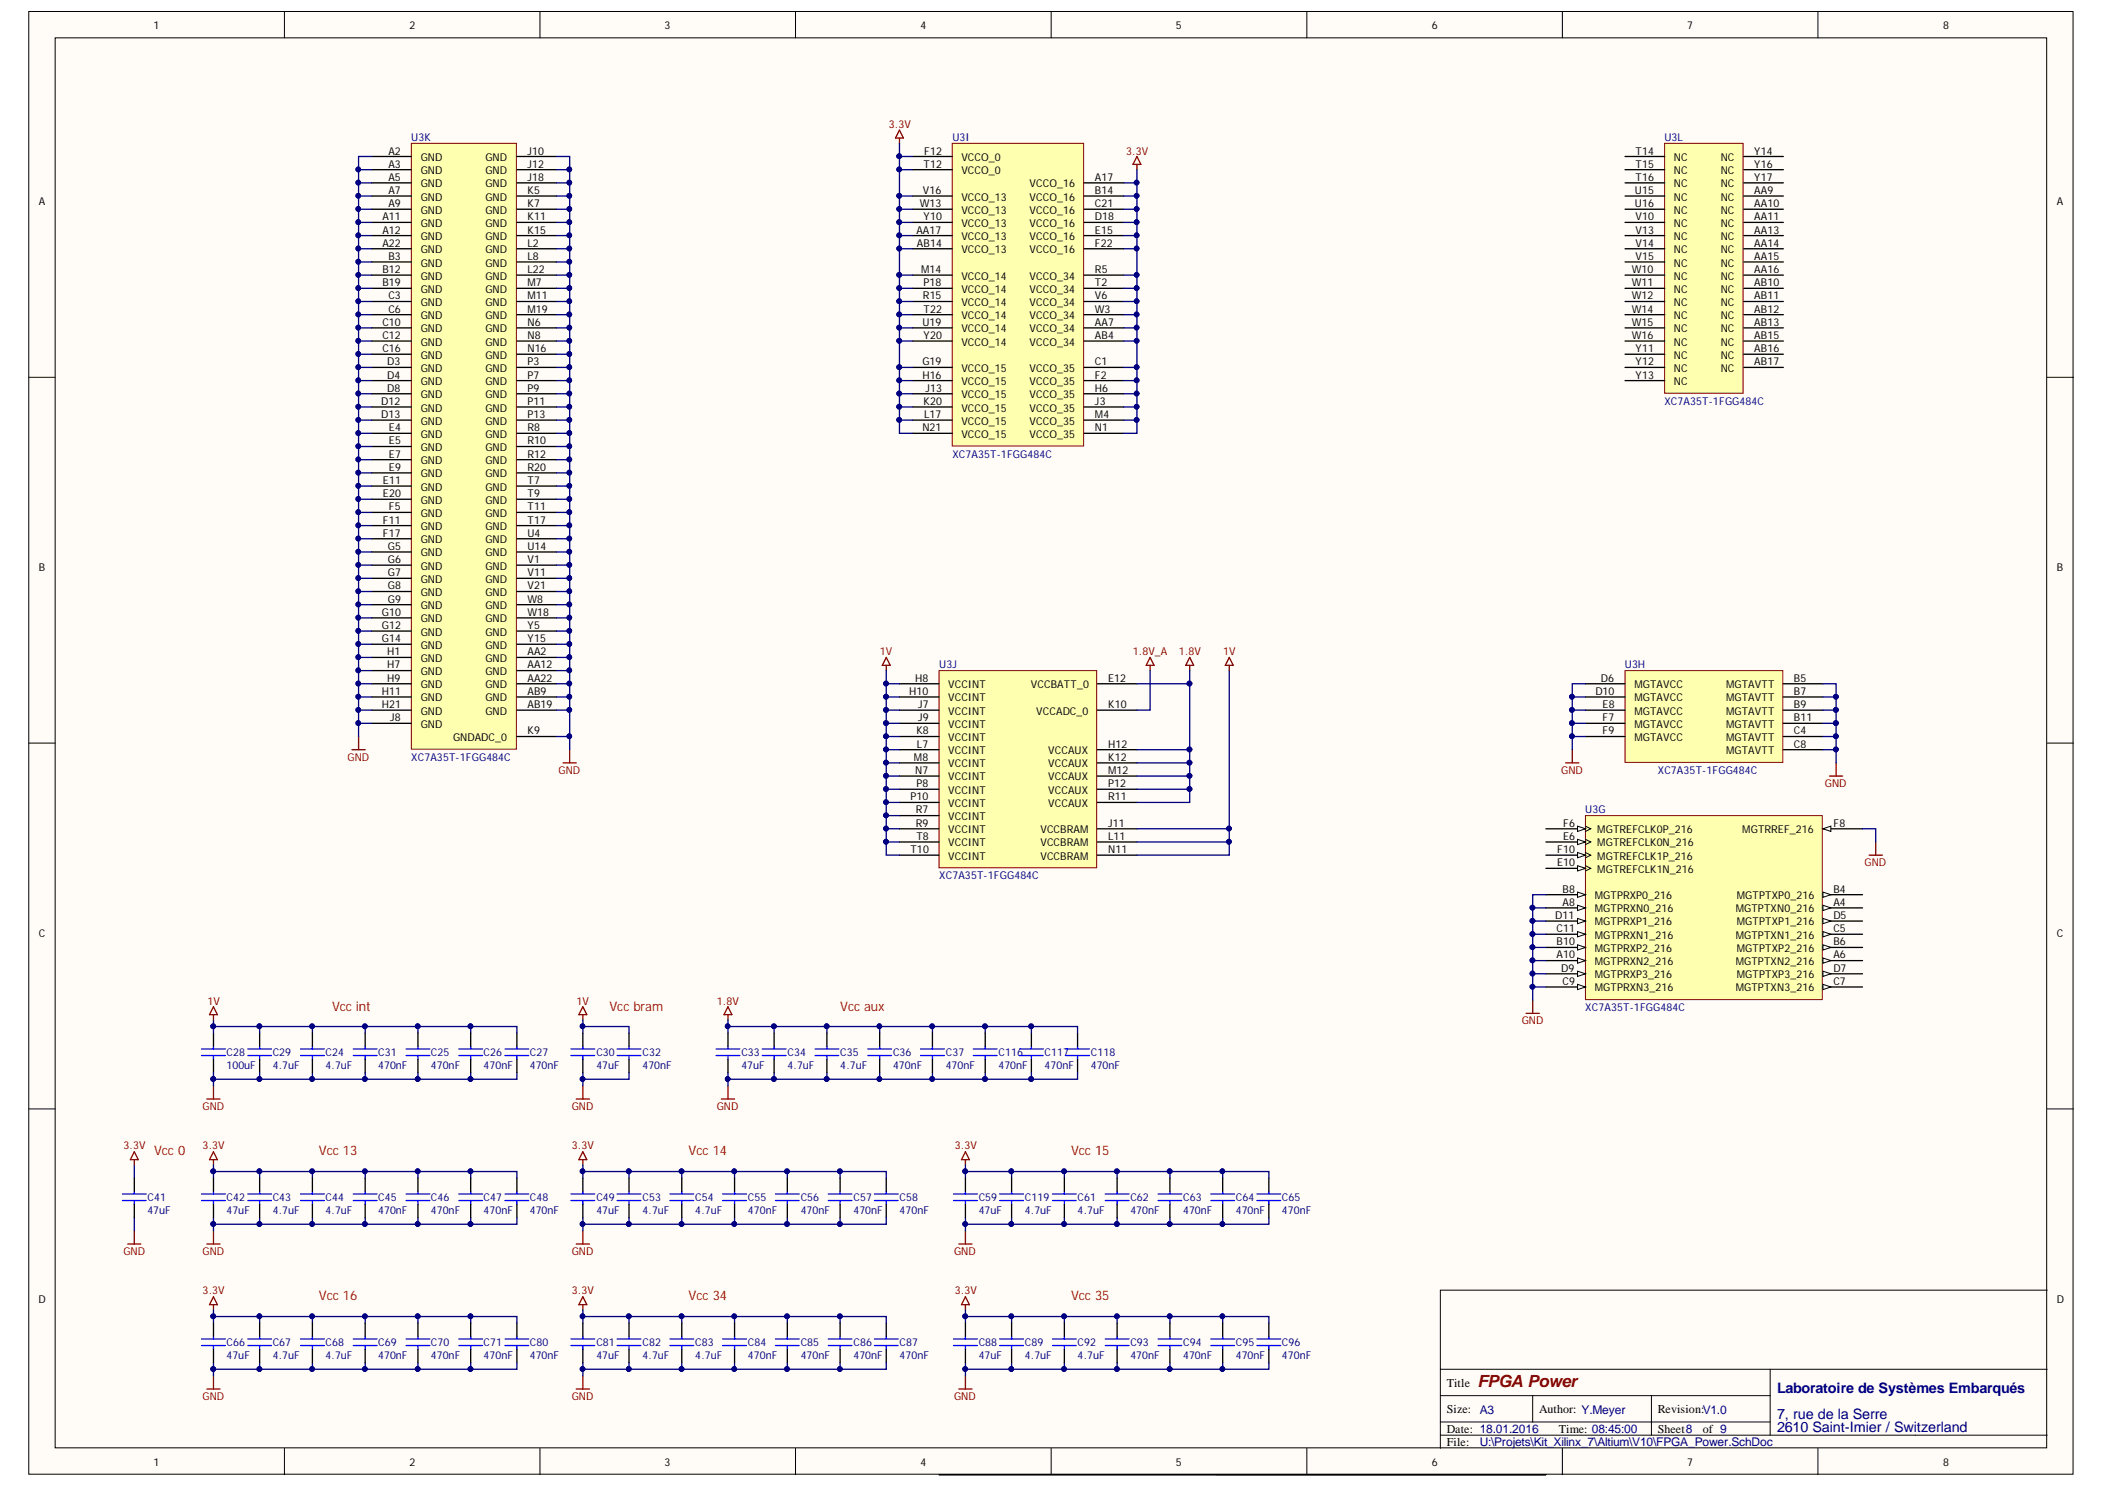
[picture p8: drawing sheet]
<svg xmlns="http://www.w3.org/2000/svg" width="297mm" height="210mm" viewBox="0 0 297 210" stroke-linecap="round" stroke-linejoin="round" font-family="sans-serif">
<defs><g id="words">
<text font-size="2.4" fill="#800000" x="208.5" y="195.6">FPGA Power</text>
<g font-size="2" fill="#000080">
<text x="250.8" y="196.5">Laboratoire de Systèmes Embarqués</text>
<text x="250.8" y="200.2">7, rue de la Serre</text>
<text x="250.8" y="202">2610 Saint-Imier / Switzerland</text>
</g>
<g font-size="1.9" fill="#f00">
<text x="46.9" y="142.5">Vcc int</text>
<text x="86" y="142.5">Vcc bram</text>
<text x="118.6" y="142.5">Vcc aux</text>
<text x="21.7" y="163">Vcc 0</text>
<text x="45" y="163">Vcc 13</text>
<text x="97.2" y="163">Vcc 14</text>
<text x="151.1" y="163">Vcc 15</text>
<text x="45" y="183.4">Vcc 16</text>
<text x="97.2" y="183.4">Vcc 34</text>
<text x="151.1" y="183.4">Vcc 35</text>
</g>
<g font-size="1.7">
<text x="204.2" y="195.6">Title</text>
<text x="204.2" y="199.3">Size:</text>
<text x="204.2" y="202.1">Date: 18.01.2016</text>
<text x="204.2" y="204">File:</text>
<text x="217.2" y="199.3">Author: Y.Meyer</text>
<text x="220" y="202.1">Time: 08:45:00</text>
<text x="233.9" y="199.3">Revision:V1.0</text>
<text x="233.9" y="202.1">Sheet8</text>
<text x="240.3" y="202.1">of 9</text>
</g>
<g font-size="1.7" fill="#000080">
<text x="208.8" y="204">U:\Projets\Kit_Xilinx_7\Altium\V10\FPGA_Power.SchDoc</text>
<text x="208.8" y="199.5">A3</text>
</g>
<g font-size="1.5">
<text x="21.7" y="4.1">1</text>
<text x="57.8" y="4.1">2</text>
<text x="93.8" y="4.1">3</text>
<text x="129.9" y="4.1">4</text>
<text x="165.9" y="4.1">5</text>
<text x="202" y="4.1">6</text>
<text x="238.1" y="4.1">7</text>
<text x="274.2" y="4.1">8</text>
<text x="54.8" y="21.8">A2</text>
<text x="54.8" y="23.7">A3</text>
<text x="59.4" y="22.7">GND</text>
<text x="68.5" y="22.7">GND</text>
<text x="74.4" y="21.8">J10</text>
<text x="74.4" y="23.7">J12</text>
<text x="130.3" y="23.7">T12</text>
<text x="130.4" y="21.8">F12</text>
<text x="135.7" y="22.7">VCCO_0</text>
<text x="230.8" y="21.8">T14</text>
<text x="230.8" y="23.7">T15</text>
<text x="236.2" y="22.7">NC</text>
<text x="242.8" y="22.7">NC</text>
<text x="247.5" y="21.8">Y14</text>
<text x="247.5" y="23.7">Y16</text>
<text x="5.5" y="29">A</text>
<text x="54.8" y="25.5">A5</text>
<text x="54.8" y="27.4">A7</text>
<text x="54.8" y="29.2">A9</text>
<text x="59.4" y="24.6">GND</text>
<text x="59.4" y="26.4">GND</text>
<text x="59.4" y="28.3">GND</text>
<text x="68.5" y="24.6">GND</text>
<text x="68.5" y="26.4">GND</text>
<text x="68.5" y="28.3">GND</text>
<text x="74.4" y="25.5">J18</text>
<text x="74.4" y="27.4">K5</text>
<text x="74.4" y="29.2">K7</text>
<text x="129.8" y="29.2">W13</text>
<text x="130.2" y="27.4">V16</text>
<text x="135.7" y="24.6">VCCO_0</text>
<text x="135.7" y="28.3">VCCO_13</text>
<text x="145.3" y="26.4">VCCO_16</text>
<text x="145.3" y="28.3">VCCO_16</text>
<text x="154.5" y="25.5">A17</text>
<text x="154.5" y="27.4">B14</text>
<text x="154.5" y="29.2">C21</text>
<text x="230.7" y="27.4">U15</text>
<text x="230.7" y="29.2">U16</text>
<text x="230.8" y="25.5">T16</text>
<text x="236.2" y="24.6">NC</text>
<text x="236.2" y="26.4">NC</text>
<text x="236.2" y="28.3">NC</text>
<text x="242.8" y="24.6">NC</text>
<text x="242.8" y="26.4">NC</text>
<text x="242.8" y="28.3">NC</text>
<text x="247.5" y="25.5">Y17</text>
<text x="247.5" y="27.4">AA9</text>
<text x="247.5" y="29.2">AA10</text>
<text x="290.3" y="29">A</text>
<text x="54" y="31.1">A11</text>
<text x="54" y="33">A12</text>
<text x="54" y="34.8">A22</text>
<text x="59.4" y="30.2">GND</text>
<text x="59.4" y="32">GND</text>
<text x="59.4" y="33.9">GND</text>
<text x="59.4" y="35.7">GND</text>
<text x="68.5" y="30.2">GND</text>
<text x="68.5" y="32">GND</text>
<text x="68.5" y="33.9">GND</text>
<text x="68.5" y="35.7">GND</text>
<text x="74.4" y="31.1">K11</text>
<text x="74.4" y="33">K15</text>
<text x="74.4" y="34.8">L2</text>
<text x="129.3" y="33">AA17</text>
<text x="129.4" y="34.8">AB14</text>
<text x="130.3" y="31.1">Y10</text>
<text x="135.7" y="33.9">VCCO_13</text>
<text x="135.7" y="35.7">VCCO_13</text>
<text x="135.7" y="30.2">VCCO_13</text>
<text x="135.7" y="32">VCCO_13</text>
<text x="145.3" y="30.2">VCCO_16</text>
<text x="145.3" y="32">VCCO_16</text>
<text x="145.3" y="33.9">VCCO_16</text>
<text x="145.3" y="35.7">VCCO_16</text>
<text x="154.5" y="31.1">D18</text>
<text x="154.5" y="33">E15</text>
<text x="154.5" y="34.8">F22</text>
<text x="230.8" y="31.1">V10</text>
<text x="230.8" y="33">V13</text>
<text x="230.8" y="34.8">V14</text>
<text x="236.2" y="30.2">NC</text>
<text x="236.2" y="32">NC</text>
<text x="236.2" y="33.9">NC</text>
<text x="236.2" y="35.7">NC</text>
<text x="242.8" y="30.2">NC</text>
<text x="242.8" y="32">NC</text>
<text x="242.8" y="33.9">NC</text>
<text x="242.8" y="35.7">NC</text>
<text x="247.5" y="31.1">AA11</text>
<text x="247.5" y="33">AA13</text>
<text x="247.5" y="34.8">AA14</text>
<text x="54" y="38.5">B12</text>
<text x="54" y="40.4">B19</text>
<text x="54.8" y="36.7">B3</text>
<text x="59.4" y="37.6">GND</text>
<text x="59.4" y="39.5">GND</text>
<text x="59.4" y="41.3">GND</text>
<text x="68.5" y="37.6">GND</text>
<text x="68.5" y="39.5">GND</text>
<text x="68.5" y="41.3">GND</text>
<text x="74.4" y="36.7">L8</text>
<text x="74.4" y="38.5">L22</text>
<text x="74.4" y="40.4">M7</text>
<text x="130" y="38.5">M14</text>
<text x="130.3" y="40.4">P18</text>
<text x="135.7" y="39.5">VCCO_14</text>
<text x="135.7" y="41.3">VCCO_14</text>
<text x="145.3" y="39.5">VCCO_34</text>
<text x="145.3" y="41.3">VCCO_34</text>
<text x="154.5" y="38.5">R5</text>
<text x="154.5" y="40.4">T2</text>
<text x="230.3" y="38.5">W10</text>
<text x="230.3" y="40.4">W11</text>
<text x="230.8" y="36.7">V15</text>
<text x="236.2" y="37.6">NC</text>
<text x="236.2" y="39.5">NC</text>
<text x="236.2" y="41.3">NC</text>
<text x="242.8" y="37.6">NC</text>
<text x="242.8" y="39.5">NC</text>
<text x="242.8" y="41.3">NC</text>
<text x="247.5" y="36.7">AA15</text>
<text x="247.5" y="38.5">AA16</text>
<text x="247.5" y="40.4">AB10</text>
<text x="54" y="46">C10</text>
<text x="54" y="47.8">C12</text>
<text x="54.8" y="42.2">C3</text>
<text x="54.8" y="44.1">C6</text>
<text x="59.4" y="43.2">GND</text>
<text x="59.4" y="45">GND</text>
<text x="59.4" y="46.9">GND</text>
<text x="68.5" y="43.2">GND</text>
<text x="68.5" y="45">GND</text>
<text x="68.5" y="46.9">GND</text>
<text x="74.4" y="42.2">M11</text>
<text x="74.4" y="44.1">M19</text>
<text x="74.4" y="46">N6</text>
<text x="74.4" y="47.8">N8</text>
<text x="130.2" y="46">U19</text>
<text x="130.2" y="42.2">R15</text>
<text x="130.3" y="44.1">T22</text>
<text x="130.3" y="47.8">Y20</text>
<text x="135.7" y="43.2">VCCO_14</text>
<text x="135.7" y="45">VCCO_14</text>
<text x="135.7" y="46.9">VCCO_14</text>
<text x="145.3" y="46.9">VCCO_34</text>
<text x="145.3" y="43.2">VCCO_34</text>
<text x="145.3" y="45">VCCO_34</text>
<text x="154.5" y="46">AA7</text>
<text x="154.5" y="47.8">AB4</text>
<text x="154.5" y="42.2">V6</text>
<text x="154.5" y="44.1">W3</text>
<text x="230.3" y="42.2">W12</text>
<text x="230.3" y="44.1">W14</text>
<text x="230.3" y="46">W15</text>
<text x="230.3" y="47.8">W16</text>
<text x="236.2" y="43.2">NC</text>
<text x="236.2" y="45">NC</text>
<text x="236.2" y="46.9">NC</text>
<text x="242.8" y="43.2">NC</text>
<text x="242.8" y="45">NC</text>
<text x="242.8" y="46.9">NC</text>
<text x="247.5" y="42.2">AB11</text>
<text x="247.5" y="44.1">AB12</text>
<text x="247.5" y="46">AB13</text>
<text x="247.5" y="47.8">AB15</text>
<text x="54" y="49.7">C16</text>
<text x="54.6" y="51.5">D3</text>
<text x="54.6" y="53.4">D4</text>
<text x="59.4" y="48.8">GND</text>
<text x="59.4" y="50.6">GND</text>
<text x="59.4" y="52.5">GND</text>
<text x="68.5" y="48.8">GND</text>
<text x="68.5" y="50.6">GND</text>
<text x="68.5" y="52.5">GND</text>
<text x="74.4" y="49.7">N16</text>
<text x="74.4" y="51.5">P3</text>
<text x="74.4" y="53.4">P7</text>
<text x="130.2" y="51.5">G19</text>
<text x="130.2" y="53.4">H16</text>
<text x="135.7" y="48.8">VCCO_14</text>
<text x="135.7" y="52.5">VCCO_15</text>
<text x="145.3" y="48.8">VCCO_34</text>
<text x="145.3" y="52.5">VCCO_35</text>
<text x="154.5" y="51.5">C1</text>
<text x="154.5" y="53.4">F2</text>
<text x="230.8" y="49.7">Y11</text>
<text x="230.8" y="51.5">Y12</text>
<text x="230.8" y="53.4">Y13</text>
<text x="236.2" y="48.8">NC</text>
<text x="236.2" y="50.6">NC</text>
<text x="236.2" y="52.5">NC</text>
<text x="242.8" y="48.8">NC</text>
<text x="242.8" y="50.6">NC</text>
<text x="242.8" y="52.5">NC</text>
<text x="247.5" y="49.7">AB16</text>
<text x="247.5" y="51.5">AB17</text>
<text x="53.8" y="57.1">D12</text>
<text x="53.8" y="59">D13</text>
<text x="54.6" y="55.3">D8</text>
<text x="59.4" y="56.2">GND</text>
<text x="59.4" y="54.3">GND</text>
<text x="59.4" y="58">GND</text>
<text x="59.4" y="59.9">GND</text>
<text x="68.5" y="54.3">GND</text>
<text x="68.5" y="56.2">GND</text>
<text x="68.5" y="58">GND</text>
<text x="68.5" y="59.9">GND</text>
<text x="74.4" y="55.3">P9</text>
<text x="74.4" y="57.1">P11</text>
<text x="74.4" y="59">P13</text>
<text x="130.3" y="57.1">K20</text>
<text x="130.4" y="59">L17</text>
<text x="130.6" y="55.3">J13</text>
<text x="135.7" y="54.3">VCCO_15</text>
<text x="135.7" y="56.2">VCCO_15</text>
<text x="135.7" y="58">VCCO_15</text>
<text x="135.7" y="59.9">VCCO_15</text>
<text x="145.3" y="54.3">VCCO_35</text>
<text x="145.3" y="56.2">VCCO_35</text>
<text x="145.3" y="58">VCCO_35</text>
<text x="145.3" y="59.9">VCCO_35</text>
<text x="154.5" y="55.3">H6</text>
<text x="154.5" y="57.1">J3</text>
<text x="154.5" y="59">M4</text>
<text x="236.2" y="54.3">NC</text>
<text x="54.9" y="60.8">E4</text>
<text x="54.9" y="62.7">E5</text>
<text x="54.9" y="64.6">E7</text>
<text x="59.4" y="61.8">GND</text>
<text x="59.4" y="63.6">GND</text>
<text x="59.4" y="65.5">GND</text>
<text x="68.5" y="61.8">GND</text>
<text x="68.5" y="63.6">GND</text>
<text x="68.5" y="65.5">GND</text>
<text x="74.4" y="60.8">R8</text>
<text x="74.4" y="62.7">R10</text>
<text x="74.4" y="64.6">R12</text>
<text x="130.2" y="60.8">N21</text>
<text x="135.7" y="61.8">VCCO_15</text>
<text x="145.3" y="61.8">VCCO_35</text>
<text x="154.5" y="60.8">N1</text>
<text x="54" y="68.3">E11</text>
<text x="54" y="70.1">E20</text>
<text x="54.9" y="66.4">E9</text>
<text x="54.9" y="72">F5</text>
<text x="59.4" y="67.3">GND</text>
<text x="59.4" y="69.2">GND</text>
<text x="59.4" y="71.1">GND</text>
<text x="68.5" y="67.3">GND</text>
<text x="68.5" y="69.2">GND</text>
<text x="68.5" y="71.1">GND</text>
<text x="74.4" y="66.4">R20</text>
<text x="74.4" y="68.3">T7</text>
<text x="74.4" y="70.1">T9</text>
<text x="74.4" y="72">T11</text>
<text x="54" y="73.8">F11</text>
<text x="54" y="75.7">F17</text>
<text x="54.7" y="77.6">G5</text>
<text x="59.4" y="72.9">GND</text>
<text x="59.4" y="74.8">GND</text>
<text x="59.4" y="76.6">GND</text>
<text x="68.5" y="72.9">GND</text>
<text x="68.5" y="74.8">GND</text>
<text x="68.5" y="76.6">GND</text>
<text x="74.4" y="73.8">T17</text>
<text x="74.4" y="75.7">U4</text>
<text x="74.4" y="77.6">U14</text>
<text x="5.5" y="80.5">B</text>
<text x="54.7" y="79.4">G6</text>
<text x="54.7" y="81.3">G7</text>
<text x="54.7" y="83.1">G8</text>
<text x="59.4" y="78.5">GND</text>
<text x="59.4" y="80.4">GND</text>
<text x="59.4" y="82.2">GND</text>
<text x="68.5" y="78.5">GND</text>
<text x="68.5" y="80.4">GND</text>
<text x="68.5" y="82.2">GND</text>
<text x="74.4" y="79.4">V1</text>
<text x="74.4" y="81.3">V11</text>
<text x="74.4" y="83.1">V21</text>
<text x="290.3" y="80.5">B</text>
<text x="53.9" y="86.9">G10</text>
<text x="53.9" y="88.7">G12</text>
<text x="54.7" y="85">G9</text>
<text x="59.4" y="84.1">GND</text>
<text x="59.4" y="85.9">GND</text>
<text x="59.4" y="87.8">GND</text>
<text x="59.4" y="89.7">GND</text>
<text x="68.5" y="84.1">GND</text>
<text x="68.5" y="85.9">GND</text>
<text x="68.5" y="87.8">GND</text>
<text x="68.5" y="89.7">GND</text>
<text x="74.4" y="85">W8</text>
<text x="74.4" y="86.9">W18</text>
<text x="74.4" y="88.7">Y5</text>
<text x="53.9" y="90.6">G14</text>
<text x="54.6" y="92.4">H1</text>
<text x="54.6" y="94.3">H7</text>
<text x="59.4" y="91.5">GND</text>
<text x="59.4" y="93.4">GND</text>
<text x="59.4" y="95.2">GND</text>
<text x="68.5" y="93.4">GND</text>
<text x="68.5" y="95.2">GND</text>
<text x="68.5" y="91.5">GND</text>
<text x="74.4" y="92.4">AA2</text>
<text x="74.4" y="94.3">AA12</text>
<text x="74.4" y="90.6">Y15</text>
<text x="53.9" y="98">H11</text>
<text x="53.9" y="99.9">H21</text>
<text x="54.6" y="96.2">H9</text>
<text x="55.1" y="101.7">J8</text>
<text x="59.4" y="97.1">GND</text>
<text x="59.4" y="98.9">GND</text>
<text x="59.4" y="100.8">GND</text>
<text x="68.5" y="97.1">GND</text>
<text x="68.5" y="98.9">GND</text>
<text x="68.5" y="100.8">GND</text>
<text x="74.4" y="96.2">AA22</text>
<text x="74.4" y="98">AB9</text>
<text x="74.4" y="99.9">AB19</text>
<text x="128.3" y="98">H10</text>
<text x="129.1" y="96.2">H8</text>
<text x="129.6" y="99.9">J7</text>
<text x="129.6" y="101.7">J9</text>
<text x="133.8" y="97.1">VCCINT</text>
<text x="133.8" y="98.9">VCCINT</text>
<text x="133.8" y="100.8">VCCINT</text>
<text x="145.5" y="97.1">VCCBATT_0</text>
<text x="146.2" y="100.8">VCCADC_0</text>
<text x="156.4" y="99.9">K10</text>
<text x="156.4" y="96.2">E12</text>
<text x="225.1" y="98">D10</text>
<text x="225.9" y="96.2">D6</text>
<text x="226.1" y="101.7">F7</text>
<text x="226.1" y="99.9">E8</text>
<text x="230.6" y="97.1">MGTAVCC</text>
<text x="230.6" y="98.9">MGTAVCC</text>
<text x="230.6" y="100.8">MGTAVCC</text>
<text x="243.6" y="97.1">MGTAVTT</text>
<text x="243.6" y="98.9">MGTAVTT</text>
<text x="243.6" y="100.8">MGTAVTT</text>
<text x="253.1" y="96.2">B5</text>
<text x="253.1" y="98">B7</text>
<text x="253.1" y="99.9">B9</text>
<text x="253.1" y="101.7">B11</text>
<text x="59.4" y="102.7">GND</text>
<text x="63.9" y="104.5">GNDADC_0</text>
<text x="74.4" y="103.6">K9</text>
<text x="129" y="107.3">M8</text>
<text x="129.3" y="103.6">K8</text>
<text x="129.4" y="105.5">L7</text>
<text x="133.8" y="102.7">VCCINT</text>
<text x="133.8" y="104.5">VCCINT</text>
<text x="133.8" y="106.4">VCCINT</text>
<text x="147.9" y="106.4">VCCAUX</text>
<text x="156.4" y="105.5">H12</text>
<text x="156.4" y="107.3">K12</text>
<text x="226.1" y="103.6">F9</text>
<text x="230.6" y="102.7">MGTAVCC</text>
<text x="230.6" y="104.5">MGTAVCC</text>
<text x="243.6" y="102.7">MGTAVTT</text>
<text x="243.6" y="104.5">MGTAVTT</text>
<text x="243.6" y="106.4">MGTAVTT</text>
<text x="253.1" y="103.6">C4</text>
<text x="253.1" y="105.5">C8</text>
<text x="128.5" y="112.9">P10</text>
<text x="129.1" y="109.2">N7</text>
<text x="129.3" y="111">P8</text>
<text x="133.8" y="108.2">VCCINT</text>
<text x="133.8" y="110.1">VCCINT</text>
<text x="133.8" y="112">VCCINT</text>
<text x="133.8" y="113.8">VCCINT</text>
<text x="147.9" y="108.2">VCCAUX</text>
<text x="147.9" y="110.1">VCCAUX</text>
<text x="147.9" y="112">VCCAUX</text>
<text x="147.9" y="113.8">VCCAUX</text>
<text x="156.4" y="109.2">M12</text>
<text x="156.4" y="111">P12</text>
<text x="156.4" y="112.9">R11</text>
<text x="129.2" y="114.7">R7</text>
<text x="129.2" y="116.6">R9</text>
<text x="129.3" y="118.5">T8</text>
<text x="133.8" y="115.7">VCCINT</text>
<text x="133.8" y="117.5">VCCINT</text>
<text x="133.8" y="119.4">VCCINT</text>
<text x="146.8" y="117.5">VCCBRAM</text>
<text x="146.8" y="119.4">VCCBRAM</text>
<text x="156.4" y="116.6">J11</text>
<text x="156.4" y="118.5">L11</text>
<text x="220.6" y="118.5">E6</text>
<text x="220.6" y="116.6">F6</text>
<text x="225.4" y="119.4">MGTREFCLK0N_216</text>
<text x="225.4" y="117.5">MGTREFCLK0P_216</text>
<text x="245.9" y="117.5">MGTRREF_216</text>
<text x="258.7" y="116.6">F8</text>
<text x="128.5" y="120.3">T10</text>
<text x="133.8" y="121.3">VCCINT</text>
<text x="146.8" y="121.3">VCCBRAM</text>
<text x="156.4" y="120.3">N11</text>
<text x="219.7" y="120.3">F10</text>
<text x="219.7" y="122.2">E10</text>
<text x="220.5" y="125.9">B8</text>
<text x="225.4" y="121.3">MGTREFCLK1P_216</text>
<text x="225.4" y="123.1">MGTREFCLK1N_216</text>
<text x="258.7" y="125.9">B4</text>
<text x="219.5" y="129.6">D11</text>
<text x="219.6" y="131.5">C11</text>
<text x="220.5" y="127.8">A8</text>
<text x="225" y="130.5">MGTPRXP1_216</text>
<text x="225" y="126.8">MGTPRXP0_216</text>
<text x="225" y="128.7">MGTPRXN0_216</text>
<text x="244.9" y="128.7">MGTPTXN0_216</text>
<text x="245.1" y="130.5">MGTPTXP1_216</text>
<text x="245.1" y="126.8">MGTPTXP0_216</text>
<text x="258.7" y="129.6">D5</text>
<text x="258.7" y="131.5">C5</text>
<text x="258.7" y="127.8">A4</text>
<text x="5.5" y="132.2">C</text>
<text x="219.6" y="133.3">B10</text>
<text x="219.6" y="135.2">A10</text>
<text x="220.3" y="137.1">D9</text>
<text x="225" y="134.3">MGTPRXP2_216</text>
<text x="225" y="138">MGTPRXP3_216</text>
<text x="225" y="132.4">MGTPRXN1_216</text>
<text x="225" y="136.1">MGTPRXN2_216</text>
<text x="244.9" y="136.1">MGTPTXN2_216</text>
<text x="244.9" y="132.4">MGTPTXN1_216</text>
<text x="245.1" y="138">MGTPTXP3_216</text>
<text x="245.1" y="134.3">MGTPTXP2_216</text>
<text x="258.7" y="137.1">D7</text>
<text x="258.7" y="133.3">B6</text>
<text x="258.7" y="135.2">A6</text>
<text x="290.3" y="132.2">C</text>
<text x="220.5" y="138.9">C9</text>
<text x="225" y="139.8">MGTPRXN3_216</text>
<text x="244.9" y="139.8">MGTPTXN3_216</text>
<text x="258.7" y="138.9">C7</text>
<text x="5.4" y="183.8">D</text>
<text x="290.3" y="183.8">D</text>
<text x="21.7" y="206.8">1</text>
<text x="57.8" y="206.8">2</text>
<text x="93.8" y="206.8">3</text>
<text x="129.9" y="206.8">4</text>
<text x="165.9" y="206.8">5</text>
<text x="202" y="206.8">6</text>
<text x="238.1" y="206.8">7</text>
<text x="274.2" y="206.8">8</text>
</g>
<g font-size="1.5" fill="#800000">
<text x="125.4" y="18">3.3V</text>
<text x="158.9" y="21.8">3.3V</text>
<text x="124.2" y="92.4">1V</text>
<text x="159.8" y="92.4">1.8V_A</text>
<text x="166.4" y="92.4">1.8V</text>
<text x="172.6" y="92.4">1V</text>
<text x="49.1" y="107.3">GND</text>
<text x="78.8" y="109.2">GND</text>
<text x="220.3" y="109.2">GND</text>
<text x="257.5" y="111">GND</text>
<text x="263.1" y="122.2">GND</text>
<text x="29.3" y="141.7">1V</text>
<text x="81.4" y="141.7">1V</text>
<text x="101.1" y="141.7">1.8V</text>
<text x="214.7" y="144.5">GND</text>
<text x="28.6" y="156.6">GND</text>
<text x="80.7" y="156.6">GND</text>
<text x="101.1" y="156.6">GND</text>
<text x="17.4" y="162.1">3.3V</text>
<text x="28.6" y="162.1">3.3V</text>
<text x="80.7" y="162.1">3.3V</text>
<text x="134.7" y="162.1">3.3V</text>
<text x="17.4" y="177">GND</text>
<text x="28.6" y="177">GND</text>
<text x="80.7" y="177">GND</text>
<text x="134.6" y="177">GND</text>
<text x="28.6" y="182.6">3.3V</text>
<text x="80.7" y="182.6">3.3V</text>
<text x="134.7" y="182.6">3.3V</text>
<text x="28.6" y="197.5">GND</text>
<text x="80.7" y="197.5">GND</text>
<text x="134.6" y="197.5">GND</text>
</g>
<g font-size="1.5" fill="#000080">
<text x="58" y="19.9">U3K</text>
<text x="134.4" y="19.9">U3I</text>
<text x="234.9" y="19.9">U3L</text>
<text x="234.9" y="57.1">XC7A35T-1FGG484C</text>
<text x="134.4" y="64.6">XC7A35T-1FGG484C</text>
<text x="132.5" y="94.3">U3J</text>
<text x="229.3" y="94.3">U3H</text>
<text x="58" y="107.3">XC7A35T-1FGG484C</text>
<text x="233.9" y="109.2">XC7A35T-1FGG484C</text>
<text x="223.7" y="114.7">U3G</text>
<text x="132.5" y="124">XC7A35T-1FGG484C</text>
<text x="223.7" y="142.6">XC7A35T-1FGG484C</text>
<text x="32" y="149">C28</text>
<text x="38.5" y="149">C29</text>
<text x="45.9" y="149">C24</text>
<text x="53.4" y="149">C31</text>
<text x="60.8" y="149">C25</text>
<text x="68.3" y="149">C26</text>
<text x="74.8" y="149">C27</text>
<text x="84.1" y="149">C30</text>
<text x="90.7" y="149">C32</text>
<text x="104.6" y="149">C33</text>
<text x="111.1" y="149">C34</text>
<text x="118.6" y="149">C35</text>
<text x="126" y="149">C36</text>
<text x="133.5" y="149">C37</text>
<text x="140.9" y="149">C116</text>
<text x="147.4" y="149">C117</text>
<text x="153.9" y="149">C118</text>
<text x="32" y="150.8">100uF</text>
<text x="38.5" y="150.8">4.7uF</text>
<text x="45.9" y="150.8">4.7uF</text>
<text x="53.4" y="150.8">470nF</text>
<text x="60.8" y="150.8">470nF</text>
<text x="68.3" y="150.8">470nF</text>
<text x="74.8" y="150.8">470nF</text>
<text x="84.1" y="150.8">47uF</text>
<text x="90.7" y="150.8">470nF</text>
<text x="104.6" y="150.8">47uF</text>
<text x="111.1" y="150.8">4.7uF</text>
<text x="118.6" y="150.8">4.7uF</text>
<text x="126" y="150.8">470nF</text>
<text x="133.5" y="150.8">470nF</text>
<text x="140.9" y="150.8">470nF</text>
<text x="147.4" y="150.8">470nF</text>
<text x="153.9" y="150.8">470nF</text>
<text x="20.8" y="171.3">47uF</text>
<text x="20.8" y="169.4">C41</text>
<text x="32" y="171.3">47uF</text>
<text x="32" y="169.4">C42</text>
<text x="38.5" y="171.3">4.7uF</text>
<text x="38.5" y="169.4">C43</text>
<text x="45.9" y="171.3">4.7uF</text>
<text x="45.9" y="169.4">C44</text>
<text x="53.4" y="171.3">470nF</text>
<text x="53.4" y="169.4">C45</text>
<text x="60.8" y="171.3">470nF</text>
<text x="60.8" y="169.4">C46</text>
<text x="68.3" y="171.3">470nF</text>
<text x="68.3" y="169.4">C47</text>
<text x="74.8" y="171.3">470nF</text>
<text x="74.8" y="169.4">C48</text>
<text x="84.1" y="171.3">47uF</text>
<text x="84.1" y="169.4">C49</text>
<text x="90.7" y="171.3">4.7uF</text>
<text x="90.7" y="169.4">C53</text>
<text x="98.1" y="171.3">4.7uF</text>
<text x="98.1" y="169.4">C54</text>
<text x="105.5" y="171.3">470nF</text>
<text x="105.5" y="169.4">C55</text>
<text x="113" y="171.3">470nF</text>
<text x="113" y="169.4">C56</text>
<text x="120.4" y="171.3">470nF</text>
<text x="120.4" y="169.4">C57</text>
<text x="126.9" y="171.3">470nF</text>
<text x="126.9" y="169.4">C58</text>
<text x="138.1" y="171.3">47uF</text>
<text x="138.1" y="169.4">C59</text>
<text x="144.6" y="171.3">4.7uF</text>
<text x="144.6" y="169.4">C119</text>
<text x="152.1" y="171.3">4.7uF</text>
<text x="152.1" y="169.4">C61</text>
<text x="159.5" y="171.3">470nF</text>
<text x="159.5" y="169.4">C62</text>
<text x="166.9" y="171.3">470nF</text>
<text x="166.9" y="169.4">C63</text>
<text x="174.4" y="171.3">470nF</text>
<text x="174.4" y="169.4">C64</text>
<text x="180.9" y="171.3">470nF</text>
<text x="180.9" y="169.4">C65</text>
<text x="32" y="191.7">47uF</text>
<text x="32" y="189.9">C66</text>
<text x="38.5" y="191.7">4.7uF</text>
<text x="38.5" y="189.9">C67</text>
<text x="45.9" y="191.7">4.7uF</text>
<text x="45.9" y="189.9">C68</text>
<text x="53.4" y="191.7">470nF</text>
<text x="53.4" y="189.9">C69</text>
<text x="60.8" y="191.7">470nF</text>
<text x="60.8" y="189.9">C70</text>
<text x="68.3" y="191.7">470nF</text>
<text x="68.3" y="189.9">C71</text>
<text x="74.8" y="191.7">470nF</text>
<text x="74.8" y="189.9">C80</text>
<text x="84.1" y="191.7">47uF</text>
<text x="84.1" y="189.9">C81</text>
<text x="90.7" y="191.7">4.7uF</text>
<text x="90.7" y="189.9">C82</text>
<text x="98.1" y="191.7">4.7uF</text>
<text x="98.1" y="189.9">C83</text>
<text x="105.5" y="191.7">470nF</text>
<text x="105.5" y="189.9">C84</text>
<text x="113" y="191.7">470nF</text>
<text x="113" y="189.9">C85</text>
<text x="120.4" y="191.7">470nF</text>
<text x="120.4" y="189.9">C86</text>
<text x="126.9" y="191.7">470nF</text>
<text x="126.9" y="189.9">C87</text>
<text x="138.1" y="191.7">47uF</text>
<text x="138.1" y="189.9">C88</text>
<text x="144.6" y="191.7">4.7uF</text>
<text x="144.6" y="189.9">C89</text>
<text x="152.1" y="191.7">4.7uF</text>
<text x="152.1" y="189.9">C92</text>
<text x="159.5" y="191.7">470nF</text>
<text x="159.5" y="189.9">C93</text>
<text x="166.9" y="191.7">470nF</text>
<text x="166.9" y="189.9">C94</text>
<text x="174.4" y="191.7">470nF</text>
<text x="174.4" y="189.9">C95</text>
<text x="180.9" y="191.7">470nF</text>
<text x="180.9" y="189.9">C96</text>
</g>
</g></defs>
<g fill="#fffcf8" stroke="#000" stroke-width=".14">
<path d="M4.1 1.6h288.4v206.4h-288.4z"/>
<path d="M7.8 5.3h281v198.9h-281z"/>
</g>
<g fill="none" stroke="#000" stroke-width=".14">
<path d="M40.1 1.6v3.7M76.2 1.6v3.7M112.3 1.6v3.7M148.3 1.6v3.7M184.4 1.6v3.7M220.5 1.6v3.7M256.5 1.6v3.7M4.1 53.2h3.7M288.9 53.2h3.7M4.1 104.8h3.7M288.9 104.8h3.7M4.1 156.4h3.7"/>
<path d="M288.9 156.4h3.7M203.2 196.9h46.6M203.2 193.2h85.7M216.3 196.9v3.7M233 196.9v5.6M249.8 193.2v9.3M288.9 182h-85.7v22.3M40.1 204.3v3.7M76.2 204.3v3.7M112.3 204.3v3.7M132.5 208h85.6M148.3 204.3v3.7"/>
<path d="M184.4 204.3v3.7M203.2 202.5h85.7M203.2 200.6h46.6M220.5 204.3v3.7M256.5 204.3v3.7"/>
</g>
<path d="M167.9 92.7l.5 1.2h-1.1zM167.9 93.9v.7M49.7 105.8h1.8M50.6 103.9v1.9M79.5 107.6h1.8M80.4 105.8v1.8M29.2 155h1.9M30.1 153.2v1.8M101.8 155h1.9M102.7 153.2v1.8M30.1 163.6v.7M30.1 162.5l.6 1.1h-1.1z" fill="none" stroke="#800000" stroke-width=".19"/>
<path d="M28.4 148.9h3.4M28.4 148h3.4M30.1 147.6v.4M30.1 148.9v.6M35 148.9h3.3M35 148h3.3M36.6 147.6v.4M36.6 148.9v.6M49.9 148.9h3.3M49.9 148h3.3M51.5 147.6v.4M51.5 148.9v.6" fill="none" stroke="#00f" stroke-width=".19"/>
<path d="M30.1 145.7v1.9M30.1 149.5v1.8M36.6 145.7v1.9M36.6 149.5v1.8M51.5 145.7v1.9M51.5 149.5v1.8" fill="none" stroke="#000" stroke-width=".19"/>
<path d="M234.9 20.2h11.1v35.3h-11.1z" fill="#ffffb0" stroke="#800000" stroke-width=".14"/>
<g fill="none" stroke="#000" stroke-width=".19">
<path d="M229.3 22.1h5.6M229.3 23.9h5.6M229.3 25.8h5.6M229.3 27.7h5.6M229.3 29.5h5.6M229.3 31.4h5.6M229.3 33.2h5.6M229.3 35.1h5.6M229.3 37h5.6M229.3 38.8h5.6M246.1 22.1h5.6M246.1 23.9h5.6"/>
<path d="M246.1 25.8h5.6M246.1 27.7h5.6M246.1 29.5h5.6M246.1 31.4h5.6M246.1 33.2h5.6M246.1 35.1h5.6M246.1 37h5.6M246.1 38.8h5.6M229.3 40.7h5.6M229.3 42.5h5.6M229.3 44.4h5.6M229.3 46.3h5.6"/>
<path d="M229.3 48.1h5.6M229.3 50h5.6M229.3 51.8h5.6M229.3 53.7h5.6M246.1 40.7h5.6M246.1 42.5h5.6M246.1 44.4h5.6M246.1 46.3h5.6M246.1 48.1h5.6M246.1 50h5.6M246.1 51.8h5.6"/>
</g>
<path d="M58 20.2h14.9v85.5h-14.9z" fill="#ffffb0" stroke="#800000" stroke-width=".14"/>
<g fill="none" stroke="#000" stroke-width=".19">
<path d="M52.5 22.1h5.5M52.5 23.9h5.5M52.5 25.8h5.5M52.5 27.7h5.5M52.5 29.5h5.5M52.5 31.4h5.5M52.5 33.2h5.5M52.5 35.1h5.5M52.5 37h5.5M52.5 38.8h5.5M72.9 22.1h5.6M72.9 23.9h5.6"/>
<path d="M72.9 25.8h5.6M72.9 27.7h5.6M72.9 29.5h5.6M72.9 31.4h5.6M72.9 33.2h5.6M72.9 35.1h5.6M72.9 37h5.6M72.9 38.8h5.6M52.5 55.5h5.5M52.5 40.7h5.5M52.5 42.5h5.5M52.5 44.4h5.5"/>
<path d="M52.5 46.3h5.5M52.5 48.1h5.5M52.5 50h5.5M52.5 51.8h5.5M52.5 53.7h5.5M52.5 57.4h5.5M52.5 59.3h5.5M72.9 55.5h5.6M72.9 40.7h5.6M72.9 42.5h5.6M72.9 44.4h5.6M72.9 46.3h5.6"/>
<path d="M72.9 48.1h5.6M72.9 50h5.6M72.9 51.8h5.6M72.9 53.7h5.6M72.9 57.4h5.6M72.9 59.3h5.6M52.5 61.1h5.5M52.5 63h5.5M52.5 64.8h5.5M52.5 66.7h5.5M52.5 68.6h5.5M52.5 70.4h5.5"/>
<path d="M52.5 72.3h5.5M52.5 74.1h5.5M52.5 76h5.5M52.5 77.9h5.5M52.5 79.7h5.5M72.9 61.1h5.6M72.9 63h5.6M72.9 64.8h5.6M72.9 66.7h5.6M72.9 68.6h5.6M72.9 70.4h5.6M72.9 72.3h5.6"/>
<path d="M72.9 74.1h5.6M72.9 76h5.6M72.9 77.9h5.6M72.9 79.7h5.6M52.5 92.7h5.5M52.5 94.6h5.5M52.5 96.5h5.5M52.5 98.3h5.5M52.5 81.6h5.5M52.5 83.4h5.5M52.5 85.3h5.5M52.5 87.2h5.5"/>
<path d="M52.5 89h5.5M52.5 90.9h5.5M72.9 92.7h5.6M72.9 94.6h5.6M72.9 96.5h5.6M72.9 98.3h5.6M72.9 81.6h5.6M72.9 83.4h5.6M72.9 85.3h5.6M72.9 87.2h5.6M72.9 89h5.6M72.9 90.9h5.6"/>
<path d="M52.5 100.2h5.5M52.5 102h5.5M72.9 100.2h5.6M72.9 103.9h5.6"/>
</g>
<path d="M132.5 94.6h22.3v27.8h-22.3z" fill="#ffffb0" stroke="#800000" stroke-width=".14"/>
<g fill="none" stroke="#000" stroke-width=".19">
<path d="M126.9 96.5h5.6M126.9 98.3h5.6M154.8 96.5h5.6M126.9 100.2h5.6M126.9 102h5.6M126.9 103.9h5.6M126.9 105.8h5.6M126.9 107.6h5.6M126.9 109.5h5.6M126.9 111.3h5.6M126.9 113.2h5.6M126.9 115.1h5.6"/>
<path d="M126.9 116.9h5.6M126.9 118.8h5.6M154.8 100.2h5.6M154.8 105.8h5.6M154.8 107.6h5.6M154.8 109.5h5.6M154.8 111.3h5.6M154.8 113.2h5.6M154.8 116.9h5.6M154.8 118.8h5.6M126.9 120.6h5.6M154.8 120.6h5.6"/>
</g>
<path d="M134.4 20.2h18.5v42.7h-18.5z" fill="#ffffb0" stroke="#800000" stroke-width=".14"/>
<g fill="none" stroke="#000" stroke-width=".19">
<path d="M128.8 23.9h5.6M128.8 33.2h5.6M128.8 35.1h5.6M128.8 27.7h5.6M128.8 29.5h5.6M128.8 31.4h5.6M128.8 38.8h5.6M128.8 22.1h5.6M153 33.2h5.6M153 35.1h5.6M153 27.7h5.6M153 29.5h5.6"/>
<path d="M153 31.4h5.6M153 38.8h5.6M153 25.8h5.6M128.8 40.7h5.6M128.8 42.5h5.6M128.8 44.4h5.6M128.8 46.3h5.6M128.8 48.1h5.6M128.8 51.8h5.6M128.8 53.7h5.6M128.8 55.5h5.6M128.8 57.4h5.6"/>
<path d="M128.8 59.3h5.6M153 40.7h5.6M153 42.5h5.6M153 44.4h5.6M153 46.3h5.6M153 48.1h5.6M153 51.8h5.6M153 53.7h5.6M153 55.5h5.6M153 57.4h5.6M153 59.3h5.6M128.8 61.1h5.6"/>
<path d="M153 61.1h5.6"/>
</g>
<path d="M229.3 94.6h22.3v12.9h-22.3z" fill="#ffffb0" stroke="#800000" stroke-width=".14"/>
<g fill="none" stroke="#000" stroke-width=".19">
<path d="M223.7 96.5h5.6M223.7 98.3h5.6M251.7 96.5h5.5M251.7 98.3h5.5M223.7 102h5.6M223.7 103.9h5.6M223.7 100.2h5.6M251.7 102h5.5M251.7 103.9h5.5M251.7 100.2h5.5M251.7 105.8h5.5M44.1 145.7v1.9"/>
<path d="M44.1 149.5v1.8M59 145.7v1.9M59 149.5v1.8M66.4 145.7v1.9M66.4 149.5v1.8M72.9 145.7v1.9M72.9 149.5v1.8M82.2 145.7v1.9M82.2 149.5v1.8M88.8 145.7v1.9M88.8 149.5v1.8M102.7 145.7v1.9"/>
<path d="M102.7 149.5v1.8M109.2 145.7v1.9M109.2 149.5v1.8M116.7 145.7v1.9M116.7 149.5v1.8M124.1 145.7v1.9M124.1 149.5v1.8M131.6 145.7v1.9M131.6 149.5v1.8M139 145.7v1.9M139 149.5v1.8M145.5 145.7v1.9"/>
<path d="M145.5 149.5v1.8M152.1 145.7v1.9M152.1 149.5v1.8M19 166.2v1.9M19 169.9v1.9M30.1 166.2v1.9M30.1 169.9v1.9M36.6 166.2v1.9M36.6 169.9v1.9M44.1 166.2v1.9M44.1 169.9v1.9M51.5 166.2v1.9"/>
<path d="M51.5 169.9v1.9M59 166.2v1.9M59 169.9v1.9M66.4 166.2v1.9M66.4 169.9v1.9M72.9 166.2v1.9M72.9 169.9v1.9M82.2 166.2v1.9M82.2 169.9v1.9M88.8 166.2v1.9M88.8 169.9v1.9M96.2 166.2v1.9"/>
<path d="M96.2 169.9v1.9M103.7 166.2v1.9M103.7 169.9v1.9M111.1 166.2v1.9M111.1 169.9v1.9M118.5 166.2v1.9M118.5 169.9v1.9M125.1 166.2v1.9M125.1 169.9v1.9M136.2 166.2v1.9M136.2 169.9v1.9M142.7 166.2v1.9"/>
<path d="M142.7 169.9v1.9M150.2 166.2v1.9M150.2 169.9v1.9M157.6 166.2v1.9M157.6 169.9v1.9M165.1 166.2v1.9M165.1 169.9v1.9M172.5 166.2v1.9M172.5 169.9v1.9M179 166.2v1.9M179 169.9v1.9M30.1 186.6v1.9"/>
<path d="M30.1 190.4v1.8M36.6 186.6v1.9M36.6 190.4v1.8M44.1 186.6v1.9M44.1 190.4v1.8M51.5 186.6v1.9M51.5 190.4v1.8M59 186.6v1.9M59 190.4v1.8M66.4 186.6v1.9M66.4 190.4v1.8M72.9 186.6v1.9"/>
<path d="M72.9 190.4v1.8M82.2 186.6v1.9M82.2 190.4v1.8M88.8 186.6v1.9M88.8 190.4v1.8M96.2 186.6v1.9M96.2 190.4v1.8M103.7 186.6v1.9M103.7 190.4v1.8M111.1 186.6v1.9M111.1 190.4v1.8M118.5 186.6v1.9"/>
<path d="M118.5 190.4v1.8M125.1 186.6v1.9M125.1 190.4v1.8M136.2 186.6v1.9M136.2 190.4v1.8M142.7 186.6v1.9M142.7 190.4v1.8M150.2 186.6v1.9M150.2 190.4v1.8M157.6 186.6v1.9M157.6 190.4v1.8M165.1 186.6v1.9"/>
<path d="M165.1 190.4v1.8M172.5 186.6v1.9M172.5 190.4v1.8M179 186.6v1.9M179 190.4v1.8"/>
</g>
<g fill="none" stroke="#800000" stroke-width=".19">
<path d="M126.9 18.4l.6 1.1h-1.1zM126.9 19.5v.7M160.4 22.1l.6 1.1h-1.1zM160.4 23.2v.7M125.1 92.7l.5 1.2h-1.1zM125.1 93.9v.7M162.3 92.7l.6 1.2h-1.2zM162.3 93.9v.7M173.5 92.7l.5 1.2h-1.1zM173.5 93.9v.7M220.9 107.6h1.9M221.9 105.8v1.8"/>
<path d="M258.2 109.5h1.8M259.1 107.6v1.9M30.1 142l.6 1.1h-1.1zM30.1 143.1v.8M81.3 155h1.9M82.2 142l.6 1.1h-1.1zM82.2 143.1v.8M82.2 153.2v1.8M102.7 142l.6 1.1h-1.1zM102.7 143.1v.8M18 175.5h1.9M19 163.6v.7"/>
<path d="M19 173.6v1.9M19 162.5l.5 1.1h-1.1zM29.2 175.5h1.9M30.1 173.6v1.9M81.3 175.5h1.9M82.2 163.6v.7M82.2 173.6v1.9M82.2 162.5l.6 1.1h-1.1zM135.3 175.5h1.9M136.2 162.5l.6 1.1h-1.1zM136.2 163.6v.7M136.2 173.6v1.9"/>
<path d="M29.2 195.9h1.9M30.1 184v.8M30.1 194.1v1.8M30.1 182.9l.6 1.1h-1.1zM81.3 195.9h1.9M82.2 184v.8M82.2 194.1v1.8M82.2 182.9l.6 1.1h-1.1zM135.3 195.9h1.9M136.2 184v.8M136.2 194.1v1.8M136.2 182.9l.6 1.1h-1.1z"/>
</g>
<g fill="none" stroke="#000080" stroke-width=".19">
<path d="M50.6 23.9h1.9M50.6 25.8h1.9M50.6 27.7h1.9M50.6 29.5h1.9M50.6 31.4h1.9M50.6 33.2h1.9M50.6 35.1h1.9M50.6 37h1.9M50.6 38.8h1.9M52.5 22.1h-1.9v57.6h1.9M78.5 22.1h1.9v83.7M78.5 23.9h1.9"/>
<path d="M78.5 25.8h1.9M78.5 27.7h1.9M78.5 29.5h1.9M78.5 31.4h1.9M78.5 33.2h1.9M78.5 35.1h1.9M78.5 37h1.9M78.5 38.8h1.9M126.9 20.2v40.9h1.9M126.9 23.9h1.9M126.9 27.7h1.9M126.9 29.5h1.9"/>
<path d="M126.9 31.4h1.9M126.9 33.2h1.9M126.9 35.1h1.9M126.9 38.8h1.9M126.9 22.1h1.9M158.6 25.8h1.8M158.6 27.7h1.8M158.6 29.5h1.8M158.6 31.4h1.8M158.6 33.2h1.8M158.6 35.1h1.8M158.6 38.8h1.8"/>
<path d="M160.4 23.9v37.2h-1.8M50.6 40.7h1.9M50.6 42.5h1.9M50.6 44.4h1.9M50.6 46.3h1.9M50.6 48.1h1.9M50.6 50h1.9M50.6 51.8h1.9M50.6 53.7h1.9M50.6 55.5h1.9M50.6 57.4h1.9M50.6 59.3h1.9"/>
<path d="M78.5 40.7h1.9M78.5 42.5h1.9M78.5 44.4h1.9M78.5 46.3h1.9M78.5 48.1h1.9M78.5 50h1.9M78.5 51.8h1.9M78.5 53.7h1.9M78.5 55.5h1.9M78.5 57.4h1.9M78.5 59.3h1.9M126.9 40.7h1.9"/>
<path d="M126.9 42.5h1.9M126.9 44.4h1.9M126.9 46.3h1.9M126.9 48.1h1.9M126.9 51.8h1.9M126.9 53.7h1.9M126.9 55.5h1.9M126.9 57.4h1.9M126.9 59.3h1.9M158.6 40.7h1.8M158.6 42.5h1.8M158.6 44.4h1.8"/>
<path d="M158.6 46.3h1.8M158.6 48.1h1.8M158.6 51.8h1.8M158.6 53.7h1.8M158.6 55.5h1.8M158.6 57.4h1.8M158.6 59.3h1.8M50.6 61.1h1.9M50.6 63h1.9M50.6 64.8h1.9M50.6 66.7h1.9M50.6 68.6h1.9"/>
<path d="M50.6 70.4h1.9M50.6 72.3h1.9M50.6 74.1h1.9M50.6 76h1.9M50.6 77.9h1.9M50.6 79.7v1.9M78.5 61.1h1.9M78.5 63h1.9M78.5 64.8h1.9M78.5 66.7h1.9M78.5 68.6h1.9M78.5 70.4h1.9"/>
<path d="M78.5 72.3h1.9M78.5 74.1h1.9M78.5 76h1.9M78.5 77.9h1.9M78.5 79.7h1.9M50.6 83.4h1.9M50.6 85.3h1.9M50.6 87.2h1.9M50.6 89h1.9M50.6 90.9h1.9M50.6 92.7h1.9M50.6 94.6h1.9"/>
<path d="M50.6 96.5h1.9M50.6 98.3h1.9M52.5 81.6h-1.9v22.3M78.5 83.4h1.9M78.5 85.3h1.9M78.5 87.2h1.9M78.5 89h1.9M78.5 90.9h1.9M78.5 92.7h1.9M78.5 94.6h1.9M78.5 96.5h1.9M78.5 98.3h1.9"/>
<path d="M78.5 81.6h1.9M125.1 94.6v26h1.8M125.1 96.5h1.8M125.1 98.3h1.8M160.4 96.5h7.5M162.3 94.6v5.6h-1.9M167.9 94.6v18.6h-7.5M173.5 94.6v26h-13.1M221.9 98.3h1.8M223.7 96.5h-1.8v9.3M257.2 96.5h1.9v11.1M257.2 98.3h1.9"/>
<path d="M50.6 100.2h1.9M50.6 102h1.9M78.5 100.2h1.9M78.5 103.9h1.9M125.1 100.2h1.8M125.1 102h1.8M125.1 103.9h1.8M125.1 105.8h1.8M125.1 107.6h1.8M125.1 109.5h1.8M125.1 111.3h1.8M125.1 113.2h1.8"/>
<path d="M125.1 115.1h1.8M125.1 116.9h1.8M125.1 118.8h1.8M160.4 105.8h7.5M160.4 107.6h7.5M160.4 109.5h7.5M160.4 111.3h7.5M160.4 116.9h13.1M160.4 118.8h13.1M221.9 100.2h1.8M221.9 102h1.8M221.9 103.9h1.8"/>
<path d="M257.2 100.2h1.9M257.2 102h1.9M257.2 103.9h1.9M257.2 105.8h1.9M30.1 151.3v1.9M30.1 143.9v1.8M30.1 144.8h42.8v.9M36.6 144.8v.9M36.6 151.3v.9M44.1 144.8v.9M44.1 151.3v.9M51.5 151.3v.9h-21.4"/>
<path d="M51.5 144.8v.9M59 144.8v.9M59 151.3v.9M66.4 144.8v.9M66.4 151.3v.9M72.9 151.3v.9h-21.4M82.2 144.8h6.6v.9M82.2 151.3v1.9M82.2 143.9v1.8M88.8 151.3v.9h-6.6M102.7 151.3v1.9M102.7 143.9v1.8"/>
<path d="M102.7 144.8h42.8v.9M109.2 144.8v.9M109.2 151.3v.9M116.7 144.8v.9M116.7 151.3v.9M124.1 151.3v.9h-21.4M124.1 144.8v.9M131.6 144.8v.9M131.6 151.3v.9M139 144.8v.9M139 151.3v.9M145.5 144.8h6.6v.9"/>
<path d="M145.5 151.3v.9h-21.4M152.1 151.3v.9h-6.6M19 164.3v1.9M19 171.8v1.8M30.1 171.8v1.8M30.1 164.3v1.9M30.1 165.3h42.8v.9M36.6 165.3v.9M36.6 171.8v.9M44.1 165.3v.9M44.1 171.8v.9M51.5 171.8v.9h-21.4"/>
<path d="M51.5 165.3v.9M59 165.3v.9M59 171.8v.9M66.4 165.3v.9M66.4 171.8v.9M72.9 171.8v.9h-21.4M82.2 171.8v1.8M82.2 164.3v1.9M82.2 165.3h42.9v.9M88.8 165.3v.9M88.8 171.8v.9M96.2 165.3v.9"/>
<path d="M96.2 171.8v.9M103.7 171.8v.9h-21.5M103.7 165.3v.9M111.1 165.3v.9M111.1 171.8v.9M118.5 165.3v.9M118.5 171.8v.9M125.1 171.8v.9h-21.4M136.2 171.8v1.8M136.2 164.3v1.9M136.2 165.3h42.8v.9M142.7 165.3v.9"/>
<path d="M142.7 171.8v.9M150.2 165.3v.9M150.2 171.8v.9M157.6 171.8v.9h-21.4M157.6 165.3v.9M165.1 165.3v.9M165.1 171.8v.9M172.5 165.3v.9M172.5 171.8v.9M179 171.8v.9h-21.4M30.1 192.2v1.9M30.1 184.8v1.8"/>
<path d="M30.1 185.7h42.8v.9M36.6 185.7v.9M36.6 192.2v1M44.1 185.7v.9M44.1 192.2v1M51.5 192.2v1h-21.4M51.5 185.7v.9M59 185.7v.9M59 192.2v1M66.4 185.7v.9M66.4 192.2v1M72.9 192.2v1h-21.4"/>
<path d="M82.2 192.2v1.9M82.2 184.8v1.8M82.2 185.7h42.9v.9M88.8 185.7v.9M88.8 192.2v1M96.2 185.7v.9M96.2 192.2v1M103.7 192.2v1h-21.5M103.7 185.7v.9M111.1 185.7v.9M111.1 192.2v1M118.5 185.7v.9"/>
<path d="M118.5 192.2v1M125.1 192.2v1h-21.4M136.2 192.2v1.9M136.2 184.8v1.8M136.2 185.7h42.8v.9M142.7 185.7v.9M142.7 192.2v1M150.2 185.7v.9M150.2 192.2v1M157.6 192.2v1h-21.4M157.6 185.7v.9M165.1 185.7v.9"/>
<path d="M165.1 192.2v1M172.5 185.7v.9M172.5 192.2v1M179 192.2v1h-21.4"/>
</g>
<g fill="#000080" stroke="#000080" stroke-width=".14">
<circle cx="50.5" cy="23.9" r=".33"/>
<circle cx="50.5" cy="25.8" r=".33"/>
<circle cx="50.5" cy="27.6" r=".33"/>
<circle cx="50.5" cy="29.5" r=".33"/>
<circle cx="50.5" cy="31.3" r=".33"/>
<circle cx="50.5" cy="33.2" r=".33"/>
<circle cx="50.5" cy="35.1" r=".33"/>
<circle cx="50.5" cy="36.9" r=".33"/>
<circle cx="50.5" cy="38.8" r=".33"/>
<circle cx="50.5" cy="40.6" r=".33"/>
<circle cx="50.5" cy="42.5" r=".33"/>
<circle cx="50.5" cy="44.4" r=".33"/>
<circle cx="50.5" cy="46.2" r=".33"/>
<circle cx="50.5" cy="48.1" r=".33"/>
<circle cx="50.5" cy="49.9" r=".33"/>
<circle cx="80.3" cy="49.9" r=".33"/>
<circle cx="80.3" cy="48.1" r=".33"/>
<circle cx="80.3" cy="46.2" r=".33"/>
<circle cx="80.3" cy="44.4" r=".33"/>
<circle cx="80.3" cy="42.5" r=".33"/>
<circle cx="80.3" cy="40.6" r=".33"/>
<circle cx="80.3" cy="38.8" r=".33"/>
<circle cx="80.3" cy="36.9" r=".33"/>
<circle cx="80.3" cy="35.1" r=".33"/>
<circle cx="80.3" cy="33.2" r=".33"/>
<circle cx="80.3" cy="31.3" r=".33"/>
<circle cx="80.3" cy="29.5" r=".33"/>
<circle cx="80.3" cy="27.6" r=".33"/>
<circle cx="80.3" cy="25.8" r=".33"/>
<circle cx="80.3" cy="23.9" r=".33"/>
<circle cx="109.2" cy="144.8" r=".33"/>
<circle cx="116.6" cy="144.8" r=".33"/>
<circle cx="124.1" cy="144.8" r=".33"/>
<circle cx="131.5" cy="144.8" r=".33"/>
<circle cx="139" cy="144.8" r=".33"/>
<circle cx="139" cy="152.2" r=".33"/>
<circle cx="131.5" cy="152.2" r=".33"/>
<circle cx="116.6" cy="152.2" r=".33"/>
<circle cx="109.2" cy="152.2" r=".33"/>
<circle cx="36.6" cy="144.8" r=".33"/>
<circle cx="44" cy="144.8" r=".33"/>
<circle cx="51.5" cy="144.8" r=".33"/>
<circle cx="58.9" cy="144.8" r=".33"/>
<circle cx="66.4" cy="144.8" r=".33"/>
<circle cx="66.4" cy="152.2" r=".33"/>
<circle cx="58.9" cy="152.2" r=".33"/>
<circle cx="44" cy="152.2" r=".33"/>
<circle cx="36.6" cy="152.2" r=".33"/>
<circle cx="50.5" cy="51.8" r=".33"/>
<circle cx="50.5" cy="53.7" r=".33"/>
<circle cx="50.5" cy="55.5" r=".33"/>
<circle cx="50.5" cy="57.4" r=".33"/>
<circle cx="50.5" cy="59.2" r=".33"/>
<circle cx="50.5" cy="61.1" r=".33"/>
<circle cx="50.5" cy="62.9" r=".33"/>
<circle cx="50.5" cy="64.8" r=".33"/>
<circle cx="50.5" cy="66.7" r=".33"/>
<circle cx="50.5" cy="68.5" r=".33"/>
<circle cx="50.5" cy="70.4" r=".33"/>
<circle cx="50.5" cy="72.2" r=".33"/>
<circle cx="50.5" cy="74.1" r=".33"/>
<circle cx="50.5" cy="76" r=".33"/>
<circle cx="50.5" cy="77.8" r=".33"/>
<circle cx="50.5" cy="79.7" r=".33"/>
<circle cx="50.5" cy="81.5" r=".33"/>
<circle cx="50.5" cy="83.4" r=".33"/>
<circle cx="50.5" cy="85.3" r=".33"/>
<circle cx="50.5" cy="87.1" r=".33"/>
<circle cx="50.5" cy="89" r=".33"/>
<circle cx="50.5" cy="90.8" r=".33"/>
<circle cx="50.5" cy="92.7" r=".33"/>
<circle cx="50.5" cy="94.6" r=".33"/>
<circle cx="50.5" cy="96.4" r=".33"/>
<circle cx="50.5" cy="98.3" r=".33"/>
<circle cx="50.5" cy="100.1" r=".33"/>
<circle cx="50.5" cy="102" r=".33"/>
<circle cx="80.3" cy="103.9" r=".33"/>
<circle cx="80.3" cy="100.1" r=".33"/>
<circle cx="80.3" cy="98.3" r=".33"/>
<circle cx="80.3" cy="96.4" r=".33"/>
<circle cx="80.3" cy="94.6" r=".33"/>
<circle cx="80.3" cy="92.7" r=".33"/>
<circle cx="80.3" cy="90.8" r=".33"/>
<circle cx="80.3" cy="89" r=".33"/>
<circle cx="80.3" cy="87.1" r=".33"/>
<circle cx="80.3" cy="85.3" r=".33"/>
<circle cx="80.3" cy="83.4" r=".33"/>
<circle cx="80.3" cy="81.5" r=".33"/>
<circle cx="80.3" cy="79.7" r=".33"/>
<circle cx="80.3" cy="77.8" r=".33"/>
<circle cx="80.3" cy="76" r=".33"/>
<circle cx="80.3" cy="74.1" r=".33"/>
<circle cx="80.3" cy="72.2" r=".33"/>
<circle cx="80.3" cy="70.4" r=".33"/>
<circle cx="80.3" cy="68.5" r=".33"/>
<circle cx="80.3" cy="66.7" r=".33"/>
<circle cx="80.3" cy="64.8" r=".33"/>
<circle cx="80.3" cy="62.9" r=".33"/>
<circle cx="80.3" cy="61.1" r=".33"/>
<circle cx="80.3" cy="59.2" r=".33"/>
<circle cx="80.3" cy="57.4" r=".33"/>
<circle cx="80.3" cy="55.5" r=".33"/>
<circle cx="80.3" cy="53.7" r=".33"/>
<circle cx="80.3" cy="51.8" r=".33"/>
<circle cx="125" cy="96.4" r=".33"/>
<circle cx="125" cy="98.3" r=".33"/>
<circle cx="125" cy="100.1" r=".33"/>
<circle cx="125" cy="102" r=".33"/>
<circle cx="125" cy="103.9" r=".33"/>
<circle cx="125" cy="105.7" r=".33"/>
<circle cx="125" cy="107.6" r=".33"/>
<circle cx="125" cy="109.4" r=".33"/>
<circle cx="125" cy="111.3" r=".33"/>
<circle cx="125" cy="113.2" r=".33"/>
<circle cx="125" cy="115" r=".33"/>
<circle cx="125" cy="116.9" r=".33"/>
<circle cx="125" cy="118.7" r=".33"/>
<circle cx="126.9" cy="59.2" r=".33"/>
<circle cx="126.9" cy="57.4" r=".33"/>
<circle cx="126.9" cy="55.5" r=".33"/>
<circle cx="126.9" cy="53.7" r=".33"/>
<circle cx="126.9" cy="51.8" r=".33"/>
<circle cx="126.9" cy="48.1" r=".33"/>
<circle cx="126.9" cy="46.2" r=".33"/>
<circle cx="126.9" cy="44.4" r=".33"/>
<circle cx="126.9" cy="42.5" r=".33"/>
<circle cx="126.9" cy="40.6" r=".33"/>
<circle cx="126.9" cy="38.8" r=".33"/>
<circle cx="126.9" cy="35.1" r=".33"/>
<circle cx="126.9" cy="33.2" r=".33"/>
<circle cx="126.9" cy="31.3" r=".33"/>
<circle cx="126.9" cy="29.5" r=".33"/>
<circle cx="126.9" cy="27.6" r=".33"/>
<circle cx="126.9" cy="23.9" r=".33"/>
<circle cx="126.9" cy="22" r=".33"/>
<circle cx="160.4" cy="59.2" r=".33"/>
<circle cx="160.4" cy="57.4" r=".33"/>
<circle cx="160.4" cy="55.5" r=".33"/>
<circle cx="160.4" cy="53.7" r=".33"/>
<circle cx="160.4" cy="51.8" r=".33"/>
<circle cx="160.4" cy="48.1" r=".33"/>
<circle cx="160.4" cy="46.2" r=".33"/>
<circle cx="160.4" cy="44.4" r=".33"/>
<circle cx="160.4" cy="42.5" r=".33"/>
<circle cx="160.4" cy="40.6" r=".33"/>
<circle cx="160.4" cy="38.8" r=".33"/>
<circle cx="160.4" cy="35.1" r=".33"/>
<circle cx="160.4" cy="33.2" r=".33"/>
<circle cx="160.4" cy="31.3" r=".33"/>
<circle cx="160.4" cy="29.5" r=".33"/>
<circle cx="160.4" cy="27.6" r=".33"/>
<circle cx="160.4" cy="25.8" r=".33"/>
<circle cx="173.4" cy="118.7" r=".33"/>
<circle cx="173.4" cy="116.9" r=".33"/>
<circle cx="167.8" cy="111.3" r=".33"/>
<circle cx="167.8" cy="109.4" r=".33"/>
<circle cx="167.8" cy="107.6" r=".33"/>
<circle cx="167.8" cy="105.7" r=".33"/>
<circle cx="51.5" cy="152.2" r=".33"/>
<circle cx="30.1" cy="152.2" r=".33"/>
<circle cx="167.8" cy="96.4" r=".33"/>
<circle cx="30.1" cy="144.8" r=".33"/>
<circle cx="82.2" cy="144.8" r=".33"/>
<circle cx="82.2" cy="152.2" r=".33"/>
<circle cx="102.7" cy="152.2" r=".33"/>
<circle cx="102.7" cy="144.8" r=".33"/>
<circle cx="124.1" cy="152.2" r=".33"/>
<circle cx="145.5" cy="144.8" r=".33"/>
<circle cx="145.5" cy="152.2" r=".33"/>
<circle cx="36.6" cy="165.2" r=".33"/>
<circle cx="44" cy="165.2" r=".33"/>
<circle cx="51.5" cy="165.2" r=".33"/>
<circle cx="58.9" cy="165.2" r=".33"/>
<circle cx="66.4" cy="165.2" r=".33"/>
<circle cx="66.4" cy="172.7" r=".33"/>
<circle cx="58.9" cy="172.7" r=".33"/>
<circle cx="44" cy="172.7" r=".33"/>
<circle cx="36.6" cy="172.7" r=".33"/>
<circle cx="30.1" cy="172.7" r=".33"/>
<circle cx="30.1" cy="165.2" r=".33"/>
<circle cx="51.5" cy="172.7" r=".33"/>
<circle cx="88.7" cy="165.2" r=".33"/>
<circle cx="96.2" cy="165.2" r=".33"/>
<circle cx="103.6" cy="165.2" r=".33"/>
<circle cx="111" cy="165.2" r=".33"/>
<circle cx="118.5" cy="165.2" r=".33"/>
<circle cx="118.5" cy="172.7" r=".33"/>
<circle cx="111" cy="172.7" r=".33"/>
<circle cx="96.2" cy="172.7" r=".33"/>
<circle cx="88.7" cy="172.7" r=".33"/>
<circle cx="82.2" cy="172.7" r=".33"/>
<circle cx="82.2" cy="165.2" r=".33"/>
<circle cx="103.6" cy="172.7" r=".33"/>
<circle cx="142.7" cy="165.2" r=".33"/>
<circle cx="150.1" cy="165.2" r=".33"/>
<circle cx="157.6" cy="165.2" r=".33"/>
<circle cx="165" cy="165.2" r=".33"/>
<circle cx="172.5" cy="165.2" r=".33"/>
<circle cx="172.5" cy="172.7" r=".33"/>
<circle cx="165" cy="172.7" r=".33"/>
<circle cx="150.1" cy="172.7" r=".33"/>
<circle cx="142.7" cy="172.7" r=".33"/>
<circle cx="136.2" cy="172.7" r=".33"/>
<circle cx="136.2" cy="165.2" r=".33"/>
<circle cx="157.6" cy="172.7" r=".33"/>
<circle cx="88.7" cy="185.7" r=".33"/>
<circle cx="96.2" cy="185.7" r=".33"/>
<circle cx="103.6" cy="185.7" r=".33"/>
<circle cx="111" cy="185.7" r=".33"/>
<circle cx="118.5" cy="185.7" r=".33"/>
<circle cx="118.5" cy="193.1" r=".33"/>
<circle cx="111" cy="193.1" r=".33"/>
<circle cx="96.2" cy="193.1" r=".33"/>
<circle cx="88.7" cy="193.1" r=".33"/>
<circle cx="82.2" cy="193.1" r=".33"/>
<circle cx="82.2" cy="185.7" r=".33"/>
<circle cx="103.6" cy="193.1" r=".33"/>
<circle cx="142.7" cy="185.7" r=".33"/>
<circle cx="150.1" cy="185.7" r=".33"/>
<circle cx="157.6" cy="185.7" r=".33"/>
<circle cx="165" cy="185.7" r=".33"/>
<circle cx="172.5" cy="185.7" r=".33"/>
<circle cx="172.5" cy="193.1" r=".33"/>
<circle cx="165" cy="193.1" r=".33"/>
<circle cx="150.1" cy="193.1" r=".33"/>
<circle cx="142.7" cy="193.1" r=".33"/>
<circle cx="136.2" cy="193.1" r=".33"/>
<circle cx="136.2" cy="185.7" r=".33"/>
<circle cx="157.6" cy="193.1" r=".33"/>
<circle cx="36.6" cy="185.7" r=".33"/>
<circle cx="44" cy="185.7" r=".33"/>
<circle cx="51.5" cy="185.7" r=".33"/>
<circle cx="58.9" cy="185.7" r=".33"/>
<circle cx="66.4" cy="185.7" r=".33"/>
<circle cx="66.4" cy="193.1" r=".33"/>
<circle cx="58.9" cy="193.1" r=".33"/>
<circle cx="44" cy="193.1" r=".33"/>
<circle cx="36.6" cy="193.1" r=".33"/>
<circle cx="30.1" cy="193.1" r=".33"/>
<circle cx="30.1" cy="185.7" r=".33"/>
<circle cx="51.5" cy="193.1" r=".33"/>
<circle cx="221.8" cy="98.3" r=".33"/>
<circle cx="221.8" cy="100.1" r=".33"/>
<circle cx="221.8" cy="102" r=".33"/>
<circle cx="221.8" cy="103.9" r=".33"/>
<circle cx="259.1" cy="98.3" r=".33"/>
<circle cx="259.1" cy="100.1" r=".33"/>
<circle cx="259.1" cy="102" r=".33"/>
<circle cx="259.1" cy="103.9" r=".33"/>
<circle cx="259.1" cy="105.7" r=".33"/>
</g>
<g fill="none" stroke="#00f" stroke-width=".19">
<path d="M42.4 148.9h3.4M42.4 148h3.4M44.1 147.6v.4M44.1 148.9v.6M57.3 148.9h3.4M57.3 148h3.4M59 147.6v.4M59 148.9v.6M64.7 148.9h3.4M64.7 148h3.4M66.4 147.6v.4M66.4 148.9v.6"/>
<path d="M71.3 148.9h3.3M71.3 148h3.3M72.9 147.6v.4M72.9 148.9v.6M80.6 148.9h3.3M80.6 148h3.3M82.2 147.6v.4M82.2 148.9v.6M87.1 148.9h3.3M87.1 148h3.3M88.8 147.6v.4M88.8 148.9v.6"/>
<path d="M101 148.9h3.4M101 148h3.4M102.7 147.6v.4M102.7 148.9v.6M107.6 148.9h3.3M107.6 148h3.3M109.2 147.6v.4M109.2 148.9v.6M115 148.9h3.4M115 148h3.4M116.7 147.6v.4M116.7 148.9v.6"/>
<path d="M122.5 148.9h3.3M122.5 148h3.3M124.1 147.6v.4M124.1 148.9v.6M129.9 148.9h3.4M129.9 148h3.4M131.6 147.6v.4M131.6 148.9v.6M137.3 148.9h3.4M137.3 148h3.4M139 147.6v.4M139 148.9v.6"/>
<path d="M143.9 148.9h3.3M143.9 148h3.3M145.5 147.6v.4M145.5 148.9v.6M150.4 148.9h3.3M150.4 148h3.3M152.1 147.6v.4M152.1 148.9v.6M17.3 169.4h3.3M17.3 168.4h3.3M19 168.1v.3M19 169.4v.5"/>
<path d="M28.4 169.4h3.4M28.4 168.4h3.4M30.1 168.1v.3M30.1 169.4v.5M35 169.4h3.3M35 168.4h3.3M36.6 168.1v.3M36.6 169.4v.5M42.4 169.4h3.4M42.4 168.4h3.4M44.1 168.1v.3M44.1 169.4v.5"/>
<path d="M49.9 169.4h3.3M49.9 168.4h3.3M51.5 168.1v.3M51.5 169.4v.5M57.3 169.4h3.4M57.3 168.4h3.4M59 168.1v.3M59 169.4v.5M64.7 169.4h3.4M64.7 168.4h3.4M66.4 168.1v.3M66.4 169.4v.5"/>
<path d="M71.3 169.4h3.3M71.3 168.4h3.3M72.9 168.1v.3M72.9 169.4v.5M80.6 169.4h3.3M80.6 168.4h3.3M82.2 168.1v.3M82.2 169.4v.5M87.1 169.4h3.3M87.1 168.4h3.3M88.8 168.1v.3M88.8 169.4v.5"/>
<path d="M94.5 169.4h3.4M94.5 168.4h3.4M96.2 168.1v.3M96.2 169.4v.5M102 169.4h3.3M102 168.4h3.3M103.7 168.1v.3M103.7 169.4v.5M109.4 169.4h3.4M109.4 168.4h3.4M111.1 168.1v.3M111.1 169.4v.5"/>
<path d="M116.9 169.4h3.3M116.9 168.4h3.3M118.5 168.1v.3M118.5 169.4v.5M123.4 169.4h3.3M123.4 168.4h3.3M125.1 168.1v.3M125.1 169.4v.5M134.6 169.4h3.3M134.6 168.4h3.3M136.2 168.1v.3M136.2 169.4v.5"/>
<path d="M141.1 169.4h3.3M141.1 168.4h3.3M142.7 168.1v.3M142.7 169.4v.5M148.5 169.4h3.4M148.5 168.4h3.4M150.2 168.1v.3M150.2 169.4v.5M156 169.4h3.3M156 168.4h3.3M157.6 168.1v.3M157.6 169.4v.5"/>
<path d="M163.4 169.4h3.4M163.4 168.4h3.4M165.1 168.1v.3M165.1 169.4v.5M170.9 169.4h3.3M170.9 168.4h3.3M172.5 168.1v.3M172.5 169.4v.5M177.4 169.4h3.3M177.4 168.4h3.3M179 168.1v.3M179 169.4v.5"/>
<path d="M28.4 189.8h3.4M28.4 188.9h3.4M30.1 188.5v.4M30.1 189.8v.6M35 189.8h3.3M35 188.9h3.3M36.6 188.5v.4M36.6 189.8v.6M42.4 189.8h3.4M42.4 188.9h3.4M44.1 188.5v.4M44.1 189.8v.6"/>
<path d="M49.9 189.8h3.3M49.9 188.9h3.3M51.5 188.5v.4M51.5 189.8v.6M57.3 189.8h3.4M57.3 188.9h3.4M59 188.5v.4M59 189.8v.6M64.7 189.8h3.4M64.7 188.9h3.4M66.4 188.5v.4M66.4 189.8v.6"/>
<path d="M71.3 189.8h3.3M71.3 188.9h3.3M72.9 188.5v.4M72.9 189.8v.6M80.6 189.8h3.3M80.6 188.9h3.3M82.2 188.5v.4M82.2 189.8v.6M87.1 189.8h3.3M87.1 188.9h3.3M88.8 188.5v.4M88.8 189.8v.6"/>
<path d="M94.5 189.8h3.4M94.5 188.9h3.4M96.2 188.5v.4M96.2 189.8v.6M102 189.8h3.3M102 188.9h3.3M103.7 188.5v.4M103.7 189.8v.6M109.4 189.8h3.4M109.4 188.9h3.4M111.1 188.5v.4M111.1 189.8v.6"/>
<path d="M116.9 189.8h3.3M116.9 188.9h3.3M118.5 188.5v.4M118.5 189.8v.6M123.4 189.8h3.3M123.4 188.9h3.3M125.1 188.5v.4M125.1 189.8v.6M134.6 189.8h3.3M134.6 188.9h3.3M136.2 188.5v.4M136.2 189.8v.6"/>
<path d="M141.1 189.8h3.3M141.1 188.9h3.3M142.7 188.5v.4M142.7 189.8v.6M148.5 189.8h3.4M148.5 188.9h3.4M150.2 188.5v.4M150.2 189.8v.6M156 189.8h3.3M156 188.9h3.3M157.6 188.5v.4M157.6 189.8v.6"/>
<path d="M163.4 189.8h3.4M163.4 188.9h3.4M165.1 188.5v.4M165.1 189.8v.6M170.9 189.8h3.3M170.9 188.9h3.3M172.5 188.5v.4M172.5 189.8v.6M177.4 189.8h3.3M177.4 188.9h3.3M179 188.5v.4M179 189.8v.6"/>
</g>
<path d="M223.7 115.1h33.4v25.9h-33.4z" fill="#ffffb0" stroke="#800000" stroke-width=".14"/>
<path d="M257.2 116.9h5.6" fill="none" stroke="#000" stroke-width=".19"/>
<path d="M257.2 116.9l1.2-.4v.8z" fill="#fffcf8"/>
<path d="M223.7 118.4l.8 .4-.8 .3M257.2 116.9l1.2-.4v.8z" fill="none" stroke="#000" stroke-width=".14"/>
<path d="M218.1 118.8h5.6" fill="none" stroke="#000" stroke-width=".19"/>
<path d="M222.6 118.4l1.1 .4-1.1 .3z" fill="#fffcf8"/>
<path d="M222.6 118.4l1.1 .4-1.1 .3zM223.7 116.5l.8 .4-.8 .4" fill="none" stroke="#000" stroke-width=".14"/>
<path d="M218.1 116.9h5.6" fill="none" stroke="#000" stroke-width=".19"/>
<path d="M222.6 116.5l1.1 .4-1.1 .4z" fill="#fffcf8"/>
<path d="M222.6 116.5l1.1 .4-1.1 .4z" fill="none" stroke="#000" stroke-width=".14"/>
<path d="M218.1 129.9h5.6" fill="none" stroke="#000" stroke-width=".19"/>
<path d="M222.6 129.6l1.1 .3-1.1 .4z" fill="#fffcf8"/>
<path d="M222.6 129.6l1.1 .3-1.1 .4z" fill="none" stroke="#000" stroke-width=".14"/>
<path d="M218.1 133.6h5.6" fill="none" stroke="#000" stroke-width=".19"/>
<path d="M222.6 133.3l1.1 .3-1.1 .4z" fill="#fffcf8"/>
<path d="M222.6 133.3l1.1 .3-1.1 .4z" fill="none" stroke="#000" stroke-width=".14"/>
<path d="M218.1 137.4h5.6" fill="none" stroke="#000" stroke-width=".19"/>
<path d="M222.6 137l1.1 .4-1.1 .3z" fill="#fffcf8"/>
<path d="M222.6 137l1.1 .4-1.1 .3z" fill="none" stroke="#000" stroke-width=".14"/>
<path d="M218.1 126.2h5.6" fill="none" stroke="#000" stroke-width=".19"/>
<path d="M222.6 125.8l1.1 .4-1.1 .4z" fill="#fffcf8"/>
<path d="M222.6 125.8l1.1 .4-1.1 .4z" fill="none" stroke="#000" stroke-width=".14"/>
<path d="M257.2 137.4h5.6" fill="none" stroke="#000" stroke-width=".19"/>
<path d="M257.2 137l1.2 .4-1.2 .3z" fill="#fffcf8"/>
<path d="M257.2 137l1.2 .4-1.2 .3z" fill="none" stroke="#000" stroke-width=".14"/>
<path d="M257.2 133.6h5.6" fill="none" stroke="#000" stroke-width=".19"/>
<path d="M257.2 133.3l1.2 .3-1.2 .4z" fill="#fffcf8"/>
<path d="M223.7 120.3l.8 .3-.8 .4M257.2 133.3l1.2 .3-1.2 .4z" fill="none" stroke="#000" stroke-width=".14"/>
<path d="M218.1 120.6h5.6" fill="none" stroke="#000" stroke-width=".19"/>
<path d="M222.6 120.3l1.1 .3-1.1 .4z" fill="#fffcf8"/>
<path d="M222.6 120.3l1.1 .3-1.1 .4zM223.7 122.1l.8 .4-.8 .4" fill="none" stroke="#000" stroke-width=".14"/>
<path d="M218.1 122.5h5.6" fill="none" stroke="#000" stroke-width=".19"/>
<path d="M222.6 122.1l1.1 .4-1.1 .4z" fill="#fffcf8"/>
<path d="M222.6 122.1l1.1 .4-1.1 .4z" fill="none" stroke="#000" stroke-width=".14"/>
<path d="M218.1 131.8h5.6" fill="none" stroke="#000" stroke-width=".19"/>
<path d="M222.6 131.4l1.1 .4-1.1 .4z" fill="#fffcf8"/>
<path d="M222.6 131.4l1.1 .4-1.1 .4z" fill="none" stroke="#000" stroke-width=".14"/>
<path d="M218.1 135.5h5.6" fill="none" stroke="#000" stroke-width=".19"/>
<path d="M222.6 135.1l1.1 .4-1.1 .4z" fill="#fffcf8"/>
<path d="M222.6 135.1l1.1 .4-1.1 .4z" fill="none" stroke="#000" stroke-width=".14"/>
<path d="M218.1 139.2h5.6" fill="none" stroke="#000" stroke-width=".19"/>
<path d="M222.6 138.9l1.1 .3-1.1 .4z" fill="#fffcf8"/>
<path d="M222.6 138.9l1.1 .3-1.1 .4z" fill="none" stroke="#000" stroke-width=".14"/>
<path d="M218.1 128.1h5.6" fill="none" stroke="#000" stroke-width=".19"/>
<path d="M222.6 127.7l1.1 .4-1.1 .3z" fill="#fffcf8"/>
<path d="M222.6 127.7l1.1 .4-1.1 .3z" fill="none" stroke="#000" stroke-width=".14"/>
<path d="M257.2 139.2h5.6" fill="none" stroke="#000" stroke-width=".19"/>
<path d="M257.2 138.9l1.2 .3-1.2 .4z" fill="#fffcf8"/>
<path d="M257.2 138.9l1.2 .3-1.2 .4z" fill="none" stroke="#000" stroke-width=".14"/>
<path d="M257.2 135.5h5.6" fill="none" stroke="#000" stroke-width=".19"/>
<path d="M257.2 135.1l1.2 .4-1.2 .4z" fill="#fffcf8"/>
<path d="M257.2 135.1l1.2 .4-1.2 .4z" fill="none" stroke="#000" stroke-width=".14"/>
<path d="M257.2 129.9h5.6" fill="none" stroke="#000" stroke-width=".19"/>
<path d="M257.2 129.6l1.2 .3-1.2 .4z" fill="#fffcf8"/>
<path d="M257.2 129.6l1.2 .3-1.2 .4z" fill="none" stroke="#000" stroke-width=".14"/>
<path d="M257.2 131.8h5.6" fill="none" stroke="#000" stroke-width=".19"/>
<path d="M257.2 131.4l1.2 .4-1.2 .4z" fill="#fffcf8"/>
<path d="M257.2 131.4l1.2 .4-1.2 .4z" fill="none" stroke="#000" stroke-width=".14"/>
<path d="M257.2 126.2h5.6" fill="none" stroke="#000" stroke-width=".19"/>
<path d="M257.2 125.8l1.2 .4-1.2 .4z" fill="#fffcf8"/>
<path d="M257.2 125.8l1.2 .4-1.2 .4z" fill="none" stroke="#000" stroke-width=".14"/>
<path d="M257.2 128.1h5.6" fill="none" stroke="#000" stroke-width=".19"/>
<path d="M257.2 127.7l1.2 .4-1.2 .3z" fill="#fffcf8"/>
<path d="M257.2 127.7l1.2 .4-1.2 .3z" fill="none" stroke="#000" stroke-width=".14"/>
<path d="M264.7 118.8v1.8M263.8 120.6h1.8M215.3 142.9h1.9M216.3 141.1v1.8" fill="none" stroke="#800000" stroke-width=".19"/>
<path d="M262.8 116.9h1.9v1.9M216.3 128.1h1.8M216.3 129.9h1.8M216.3 131.8h1.8M216.3 133.6h1.8M216.3 135.5h1.8M216.3 137.4h1.8M216.3 139.2h1.8M218.1 126.2h-1.8v14.9" fill="none" stroke="#000080" stroke-width=".19"/>
<g fill="#000080" stroke="#000080" stroke-width=".14">
<circle cx="216.2" cy="128" r=".33"/>
<circle cx="216.2" cy="129.9" r=".33"/>
<circle cx="216.2" cy="131.8" r=".33"/>
<circle cx="216.2" cy="133.6" r=".33"/>
<circle cx="216.2" cy="135.5" r=".33"/>
<circle cx="216.2" cy="137.3" r=".33"/>
<circle cx="216.2" cy="139.2" r=".33"/>
</g>
<use href="#words"/>
</svg>
